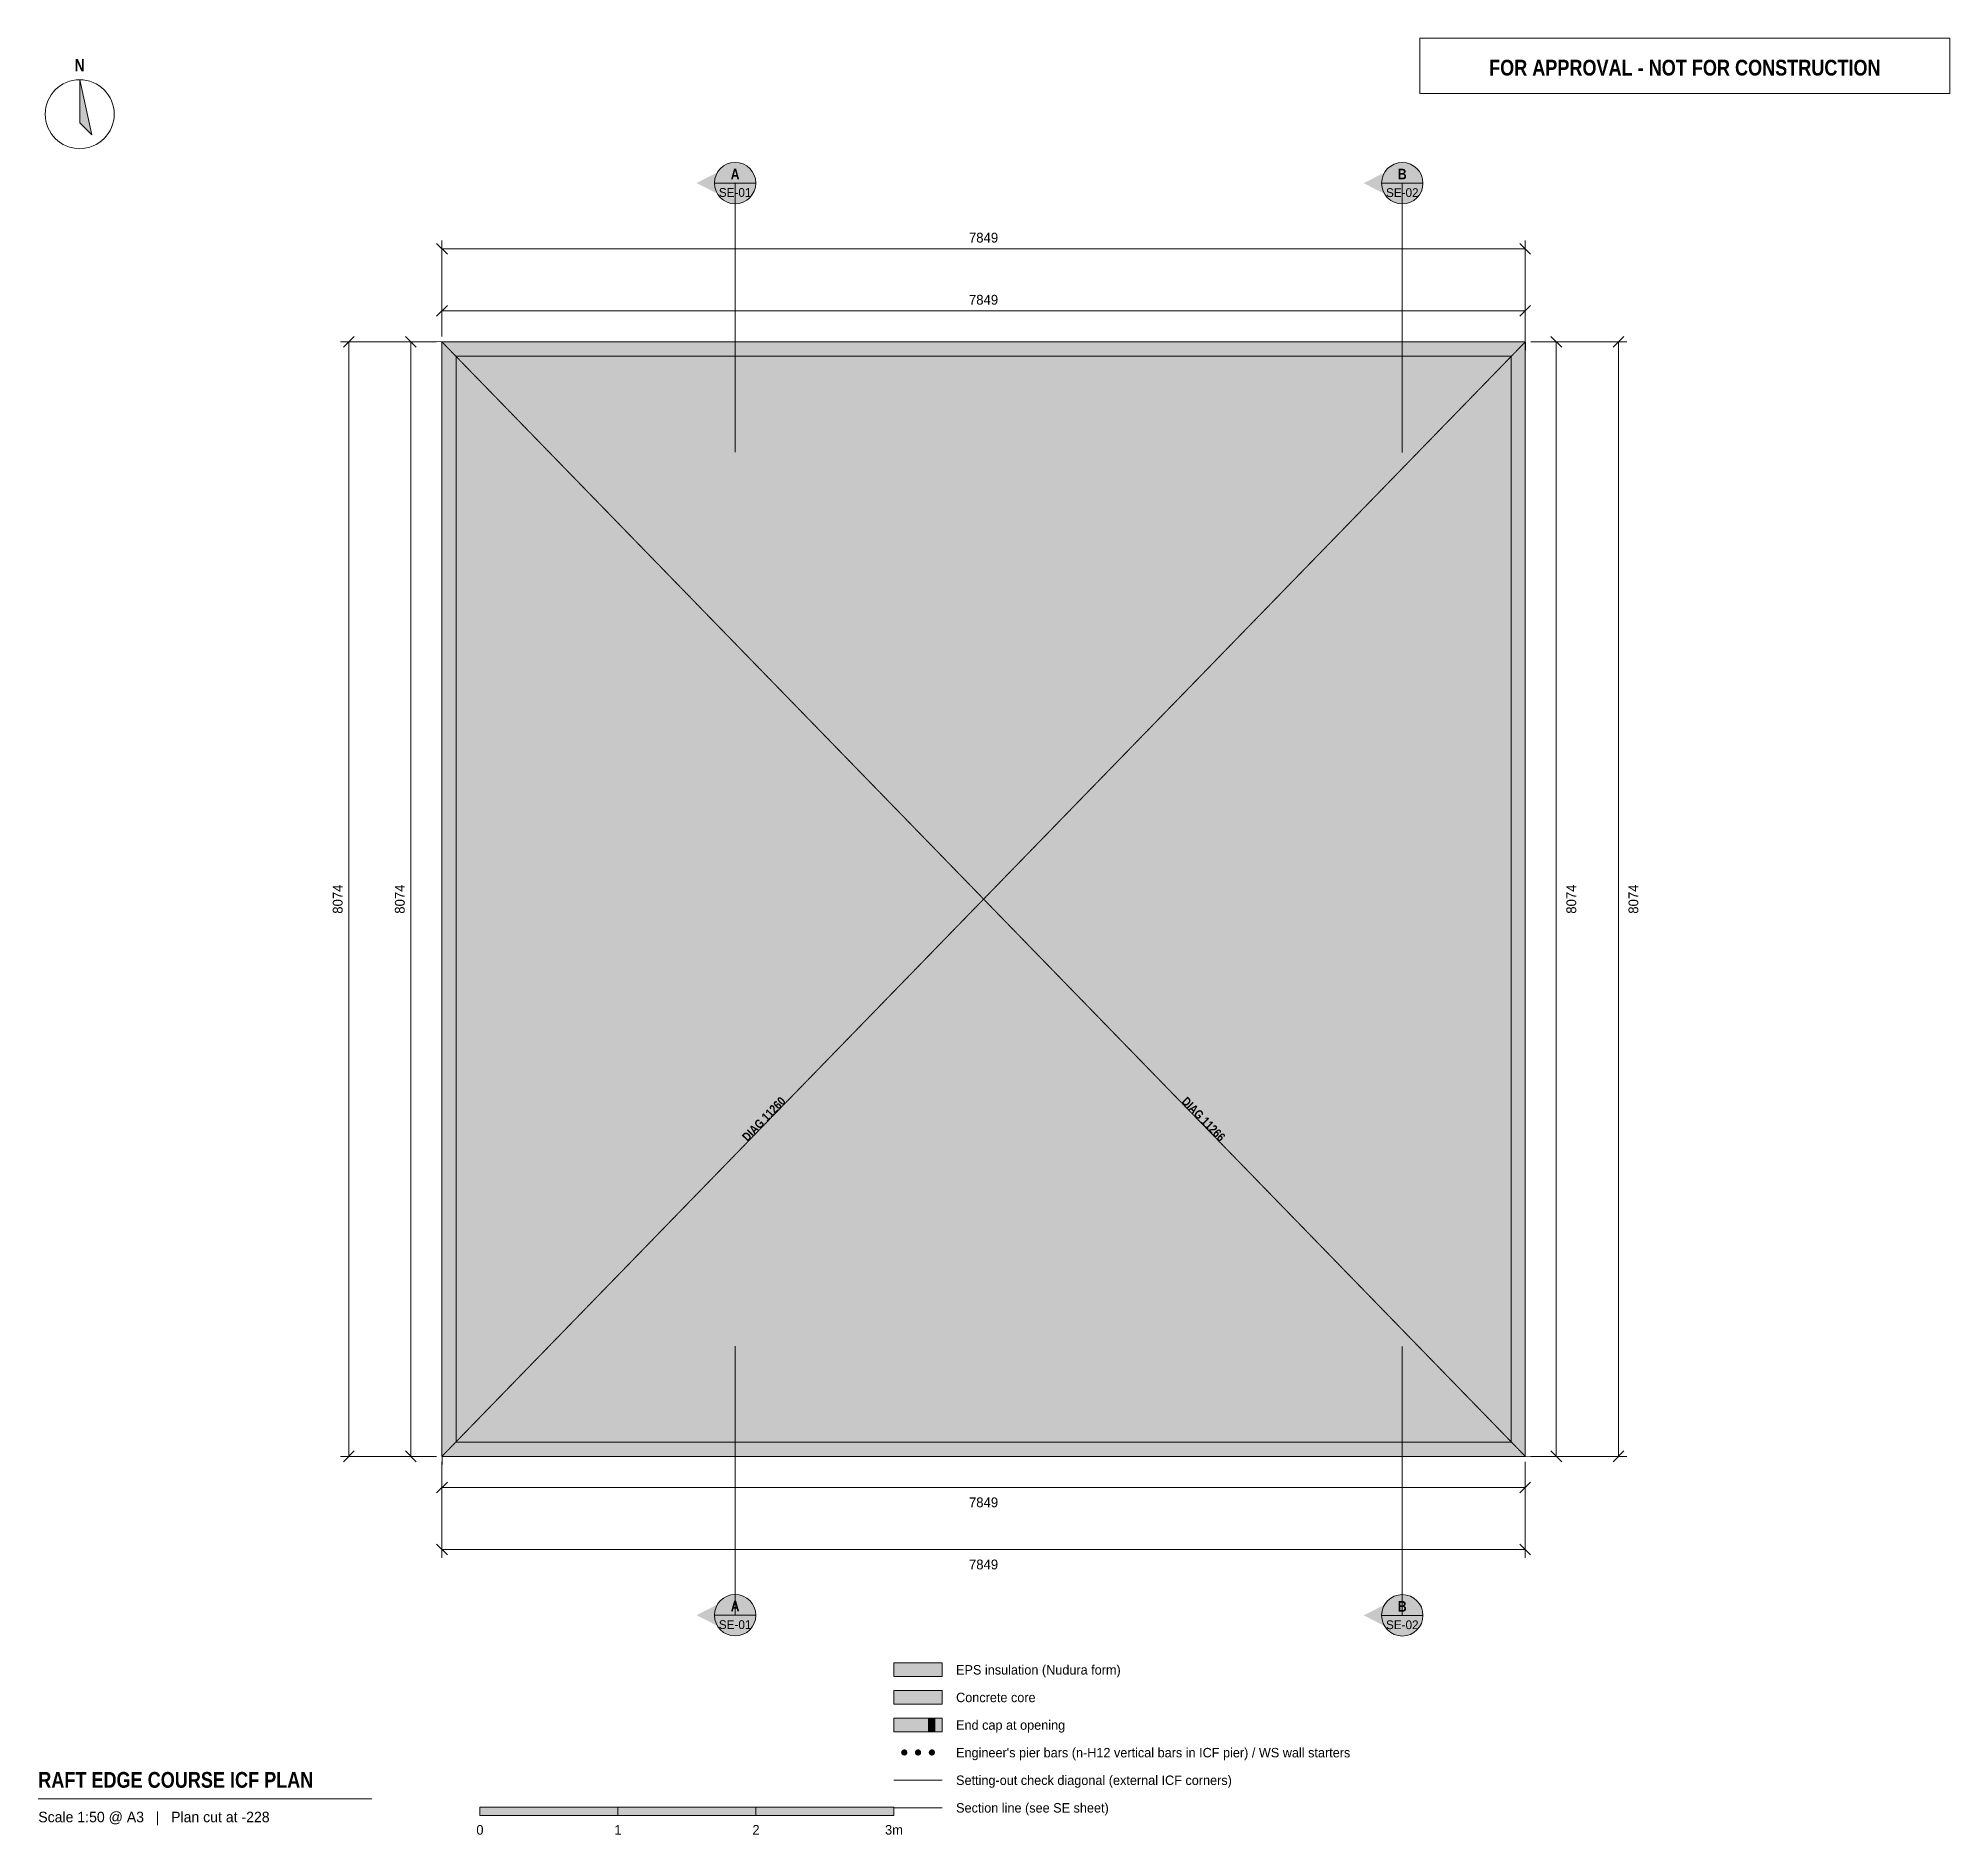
# Model space of a CAD drawing. Header units: millimetres. Extents: x -2925 to 10925, y -2742 to 10274.
import ezdxf
from ezdxf.enums import TextEntityAlignment as Align

# ---------------------------------------------------------------- set-up
doc = ezdxf.new("R2010")
doc.units = ezdxf.units.MM
doc.linetypes.add('DASHED', pattern=[1.524, 1.27, -0.254])
for name, color, linetype in [('FILL-C_9E1A1A', 7, 'Continuous'), ('FILL-C_B2B2B5', 7, 'Continuous'), ('FILL-EPS', 7, 'Continuous'), ('FILL-INK', 7, 'Continuous'), ('FILL-RED', 7, 'Continuous'), ('FILL-TEAL_DK', 7, 'Continuous'), ('FILL-WHITE', 7, 'Continuous'), ('LINE-C_85297A', 7, 'Continuous'), ('LINE-C_85297A-DASH', 7, 'DASHED'), ('LINE-INK', 7, 'Continuous'), ('LINE-RED', 7, 'Continuous'), ('LINE-RED-DASH', 7, 'DASHED'), ('LINE-STEEL_GREY', 7, 'Continuous'), ('LINE-TEAL_DK', 7, 'Continuous'), ('TEXT-C_85297A', 7, 'Continuous'), ('TEXT-INK', 7, 'Continuous'), ('TEXT-RED', 7, 'Continuous'), ('TEXT-STEEL_GREY', 7, 'Continuous')]:
    doc.layers.add(name, color=color, linetype=linetype)
doc.styles.add('OpenSansCondensed-Bold', font='OpenSansCondensed-Bold.ttf')

msp = doc.modelspace()

# ---------------------------------------------------------------- hatches: boundary and pattern name
at = {"layer": 'FILL-C_9E1A1A', "true_color": 0x9e1a1a}
h = msp.add_hatch(color=256, dxfattribs=at)
h.dxf.hatch_style = 1
h.paths.add_polyline_path([(3372, -2146), (3371, -2140), (3369, -2134), (3366, -2130), (3361, -2126), (3356, -2124), (3350, -2123), (3344, -2124), (3338, -2126), (3334, -2130), (3330, -2134), (3328, -2140), (3327, -2146), (3328, -2152), (3330, -2157), (3334, -2162), (3338, -2165), (3344, -2167), (3350, -2168), (3356, -2167), (3361, -2165), (3366, -2162), (3369, -2157), (3371, -2152)])
h = msp.add_hatch(color=256, dxfattribs=at)
h.dxf.hatch_style = 1
h.paths.add_polyline_path([(3472, -2146), (3471, -2140), (3469, -2134), (3466, -2130), (3461, -2126), (3456, -2124), (3450, -2123), (3444, -2124), (3438, -2126), (3434, -2130), (3430, -2134), (3428, -2140), (3427, -2146), (3428, -2152), (3430, -2157), (3434, -2162), (3438, -2165), (3444, -2167), (3450, -2168), (3456, -2167), (3461, -2165), (3466, -2162), (3469, -2157), (3471, -2152)])
h = msp.add_hatch(color=256, dxfattribs=at)
h.dxf.hatch_style = 1
h.paths.add_polyline_path([(3572, -2146), (3571, -2140), (3569, -2134), (3566, -2130), (3561, -2126), (3556, -2124), (3550, -2123), (3544, -2124), (3538, -2126), (3534, -2130), (3530, -2134), (3528, -2140), (3527, -2146), (3528, -2152), (3530, -2157), (3534, -2162), (3538, -2165), (3544, -2167), (3550, -2168), (3556, -2167), (3561, -2165), (3566, -2162), (3569, -2157), (3571, -2152)])
at = {"layer": 'FILL-C_B2B2B5', "true_color": 0xb2b2b5}
h = msp.add_hatch(color=256, dxfattribs=at)
h.dxf.hatch_style = 1
h.paths.add_polyline_path([(3275, -1796), (3625, -1796), (3625, -1696), (3275, -1696)])
at = {"layer": 'FILL-EPS', "true_color": 0xccffff}
h = msp.add_hatch(color=256, dxfattribs=at)
h.dxf.hatch_style = 1
h.paths.add_polyline_path([(0, 8074), (7849, 8074), (7849, 0), (7849, 0), (7851, -2), (7850, -1), (7849, 0), (7849, 0), (7849, 0), (0, 0)])
h.paths.add_polyline_path([(7747, 102), (7747, 7972), (102, 7972), (102, 102)], flags=0)
h = msp.add_hatch(color=256, dxfattribs=at)
h.dxf.hatch_style = 1
h.paths.add_polyline_path([(3275, -1596), (3625, -1596), (3625, -1496), (3275, -1496)])
h = msp.add_hatch(color=256, dxfattribs=at)
h.dxf.hatch_style = 1
h.paths.add_polyline_path([(3275, -1996), (3625, -1996), (3625, -1896), (3275, -1896)])
at = {"layer": 'FILL-INK', "true_color": 0x14141a}
h = msp.add_hatch(color=256, dxfattribs=at)
h.dxf.hatch_style = 1
h.paths.add_polyline_path([(-2625, 9974), (-2538, 9574), (-2625, 9662)])
h = msp.add_hatch(color=256, dxfattribs=at)
h.dxf.hatch_style = 1
h.paths.add_polyline_path([(275, -2601), (1275, -2601), (1275, -2541), (275, -2541)])
h = msp.add_hatch(color=256, dxfattribs=at)
h.dxf.hatch_style = 1
h.paths.add_polyline_path([(2275, -2601), (3275, -2601), (3275, -2541), (2275, -2541)])
at = {"layer": 'FILL-RED', "true_color": 0xb81a1f}
h = msp.add_hatch(color=256, dxfattribs=at)
h.dxf.hatch_style = 1
h.paths.add_polyline_path([(1844, 9225), (2124, 9083), (2124, 9368)])
h = msp.add_hatch(color=256, dxfattribs=at)
h.dxf.hatch_style = 1
h.paths.add_polyline_path([(6678, 9224), (6958, 9082), (6958, 9367)])
h = msp.add_hatch(color=256, dxfattribs=at)
h.dxf.hatch_style = 1
h.paths.add_polyline_path([(1844, -1151), (2124, -1293), (2124, -1008)])
h = msp.add_hatch(color=256, dxfattribs=at)
h.dxf.hatch_style = 1
h.paths.add_polyline_path([(6678, -1152), (6958, -1295), (6958, -1010)])
at = {"layer": 'FILL-TEAL_DK', "true_color": 0x006b5c}
h = msp.add_hatch(color=256, dxfattribs=at)
h.dxf.hatch_style = 1
h.paths.add_polyline_path([(3525, -1996), (3570, -1996), (3570, -1896), (3525, -1896)])
at = {"layer": 'FILL-WHITE', "true_color": 0xffffff}
h = msp.add_hatch(color=256, dxfattribs=at)
h.dxf.hatch_style = 1
h.paths.add_polyline_path([(2274, 9225), (2269, 9264), (2254, 9300), (2230, 9331), (2199, 9355), (2163, 9370), (2124, 9375), (2085, 9370), (2049, 9355), (2018, 9331), (1994, 9300), (1979, 9264), (1974, 9225), (1979, 9187), (1994, 9150), (2018, 9119), (2049, 9095), (2085, 9080), (2124, 9075), (2163, 9080), (2199, 9095), (2230, 9119), (2254, 9150), (2269, 9187)])
h = msp.add_hatch(color=256, dxfattribs=at)
h.dxf.hatch_style = 1
h.paths.add_polyline_path([(7108, 9224), (7103, 9263), (7088, 9299), (7064, 9330), (7033, 9354), (6997, 9369), (6958, 9374), (6919, 9369), (6883, 9354), (6852, 9330), (6828, 9299), (6813, 9263), (6808, 9224), (6813, 9185), (6828, 9149), (6852, 9118), (6883, 9094), (6919, 9079), (6958, 9074), (6997, 9079), (7033, 9094), (7064, 9118), (7088, 9149), (7103, 9185)])
h = msp.add_hatch(color=256, dxfattribs=at)
h.dxf.hatch_style = 1
h.paths.add_polyline_path([(2192, 2169), (2603, 2592), (2476, 2716), (2064, 2293)])
h = msp.add_hatch(color=256, dxfattribs=at)
h.dxf.hatch_style = 1
h.paths.add_polyline_path([(5247, 2591), (5658, 2168), (5786, 2292), (5374, 2715)])
h = msp.add_hatch(color=256, dxfattribs=at)
h.dxf.hatch_style = 1
h.paths.add_polyline_path([(2274, -1151), (2269, -1112), (2254, -1076), (2230, -1045), (2199, -1021), (2163, -1006), (2124, -1001), (2085, -1006), (2049, -1021), (2018, -1045), (1994, -1076), (1979, -1112), (1974, -1151), (1979, -1189), (1994, -1226), (2018, -1257), (2049, -1281), (2085, -1296), (2124, -1301), (2163, -1296), (2199, -1281), (2230, -1257), (2254, -1226), (2269, -1189)])
h = msp.add_hatch(color=256, dxfattribs=at)
h.dxf.hatch_style = 1
h.paths.add_polyline_path([(7108, -1152), (7103, -1113), (7088, -1077), (7064, -1046), (7033, -1022), (6997, -1007), (6958, -1002), (6919, -1007), (6883, -1022), (6852, -1046), (6828, -1077), (6813, -1113), (6808, -1152), (6813, -1191), (6828, -1227), (6852, -1258), (6883, -1282), (6919, -1297), (6958, -1302), (6997, -1297), (7033, -1282), (7064, -1258), (7088, -1227), (7103, -1191)])
h = msp.add_hatch(color=256, dxfattribs=at)
h.dxf.hatch_style = 1
h.paths.add_polyline_path([(1275, -2601), (2275, -2601), (2275, -2541), (1275, -2541)])

# ---------------------------------------------------------------- linework, layer by layer
at = {"layer": 'LINE-C_85297A', "lineweight": 5}
for p, q in [((-62, 8077), (58, 8075)), ((7850, 8014), (7848, 8134)), ((1, -60), (-1, 60)), ((7791, -1), (7911, -3))]:
    msp.add_line(p, q, dxfattribs=at)
at = {"layer": 'LINE-C_85297A-DASH', "lineweight": 5}
for p, q in [((-2, 8076), (7851, -2)), ((0, 0), (7849, 8074)), ((3275, -2346), (3625, -2346))]:
    msp.add_line(p, q, dxfattribs=at)
at = {"layer": 'LINE-INK', "lineweight": 5}
for p, q in [((39, 8710), (-39, 8788)), ((0, 8114), (0, 8809)), ((7849, 8749), (0, 8749)), ((7888, 8710), (7810, 8788)), ((7849, 8114), (7849, 8809)), ((-39, 8260), (39, 8338)), ((0, 8114), (0, 8359)), ((7810, 8260), (7888, 8338)), ((7849, 8114), (7849, 8359)), ((0, 8299), (7849, 8299)), ((-40, 8074), (-735, 8074)), ((-636, 8113), (-714, 8035)), ((-675, 8074), (-675, 0)), ((-40, 8074), (-285, 8074)), ((-186, 8035), (-264, 8113)), ((-225, 0), (-225, 8074)), ((7889, 8074), (8134, 8074)), ((7889, 8074), (8584, 8074)), ((8035, 8113), (8113, 8035)), ((8074, 8074), (8074, 0)), ((8485, 8035), (8563, 8113)), ((8524, 0), (8524, 8074)), ((-40, 0), (-735, 0)), ((-636, 39), (-714, -39)), ((-40, 0), (-285, 0)), ((-186, -39), (-264, 39)), ((7889, 0), (8134, 0)), ((7889, 0), (8584, 0)), ((8035, 39), (8113, -39)), ((8485, -39), (8563, 39)), ((0, -40), (0, -285)), ((0, -40), (0, -735)), ((7849, -40), (7849, -285)), ((7849, -40), (7849, -735)), ((39, -186), (-39, -264)), ((7849, -225), (0, -225)), ((7888, -186), (7810, -264)), ((-39, -636), (39, -714)), ((0, -675), (7849, -675)), ((7810, -636), (7888, -714)), ((-2925, -2481), (-509, -2481))]:
    msp.add_line(p, q, dxfattribs=at)
for points in [[(-2625, 9974), (-2538, 9574), (-2625, 9662)], [(0, 0), (0, 8074), (7849, 8074), (7849, 0), (7849, 0), (7851, -2), (7850, -1), (7849, 0), (7849, 0), (7849, 0)], [(102, 102), (7747, 102), (7747, 7972), (102, 7972)], [(3275, -1596), (3625, -1596), (3625, -1496), (3275, -1496)], [(3275, -1996), (3625, -1996), (3625, -1896), (3275, -1896)], [(275, -2601), (1275, -2601), (1275, -2541), (275, -2541)], [(1275, -2601), (2275, -2601), (2275, -2541), (1275, -2541)], [(2275, -2601), (3275, -2601), (3275, -2541), (2275, -2541)]]:
    msp.add_lwpolyline(points, close=True, dxfattribs=at)
msp.add_circle((-2625, 9724), 250, dxfattribs=at)
at = {"layer": 'LINE-RED', "lineweight": 5}
for p, q in [((1974, 9225), (2274, 9225)), ((6808, 9224), (7108, 9224)), ((1974, -1151), (2274, -1151)), ((6808, -1152), (7108, -1152))]:
    msp.add_line(p, q, dxfattribs=at)
msp.add_lwpolyline([(7085, 9874), (10925, 9874), (10925, 10274), (7085, 10274)], close=True, dxfattribs=at)
for centre in [(2124, 9225), (6958, 9224), (2124, -1151), (6958, -1152)]:
    msp.add_circle(centre, 150, dxfattribs=at)
at = {"layer": 'LINE-RED-DASH', "lineweight": 5}
for p, q in [((2124, 9225), (2124, 7275)), ((6958, 9224), (6958, 7274)), ((2124, -1151), (2124, 799)), ((6958, -1152), (6958, 798)), ((3275, -2546), (3625, -2546))]:
    msp.add_line(p, q, dxfattribs=at)
at = {"layer": 'LINE-STEEL_GREY', "lineweight": 5}
msp.add_lwpolyline([(3275, -1796), (3625, -1796), (3625, -1696), (3275, -1696)], close=True, dxfattribs=at)
at = {"layer": 'LINE-TEAL_DK', "lineweight": 5}
msp.add_lwpolyline([(3525, -1996), (3570, -1996), (3570, -1896), (3525, -1896)], close=True, dxfattribs=at)

# ---------------------------------------------------------------- texts
at = {"layer": 'TEXT-C_85297A', "style": 'OpenSansCondensed-Bold'}
for s, rotation, p in [('DIAG 11260', 45.8096, (2355, 2422)), ('DIAG 11266', -45.8091, (5495, 2421))]:
    msp.add_text(s, height=63.5, rotation=rotation, dxfattribs=at).set_placement(p, align=Align.CENTER)
at = {"layer": 'TEXT-INK', "style": 'OpenSansCondensed-Bold'}
msp.add_text('N', height=88.9, dxfattribs=at).set_placement((-2625, 10034), align=Align.CENTER)
at = {"layer": 'TEXT-INK'}
for s, height, p in [('7849', 71.1, (3924, 8794)), ('7849', 71.1, (3924, 8344)), ('7849', 71.1, (3924, -369)), ('7849', 71.1, (3924, -819)), ('0', 69.8, (275, -2741)), ('1', 69.8, (1275, -2741)), ('2', 69.8, (2275, -2741)), ('3m', 69.8, (3275, -2741))]:
    msp.add_text(s, height=height, dxfattribs=at).set_placement(p, align=Align.CENTER)
for p in [(-720, 4037), (-270, 4037), (8218, 4037), (8668, 4037)]:
    msp.add_text('8074', height=71.1, rotation=90, dxfattribs=at).set_placement(p, align=Align.CENTER)
for s, p in [('EPS insulation (Nudura form)', (3725, -1581)), ('Concrete core', (3725, -1781)), ('End cap at opening', (3725, -1981)), ("Engineer's pier bars (n-H12 vertical bars in ICF pier) / WS wall starters", (3725, -2181)), ('Setting-out check diagonal (external ICF corners)', (3725, -2381)), ('Section line (see SE sheet)', (3725, -2581))]:
    msp.add_text(s, height=68.58, dxfattribs=at).set_placement(p)
at = {"layer": 'TEXT-INK', "style": 'OpenSansCondensed-Bold'}
msp.add_text('RAFT EDGE COURSE ICF PLAN', height=114.3, dxfattribs=at).set_placement((-2925, -2401))
at = {"layer": 'TEXT-RED', "style": 'OpenSansCondensed-Bold'}
for s, height, p in [('FOR APPROVAL - NOT FOR CONSTRUCTION', 114.3, (9005, 10004)), ('A', 76.2, (2124, 9253)), ('B', 76.2, (6958, 9252)), ('A', 76.2, (2124, -1123)), ('B', 76.2, (6958, -1125))]:
    msp.add_text(s, height=height, dxfattribs=at).set_placement(p, align=Align.CENTER)
at = {"layer": 'TEXT-RED'}
for s, p in [('SE-01', (2124, 9125)), ('SE-02', (6958, 9124)), ('SE-01', (2124, -1251)), ('SE-02', (6958, -1252))]:
    msp.add_text(s, height=63.5, dxfattribs=at).set_placement(p, align=Align.CENTER)
at = {"layer": 'TEXT-STEEL_GREY'}
msp.add_text('Scale 1:50 @ A3   |   Plan cut at -228', height=76.2, dxfattribs=at).set_placement((-2925, -2651))

doc.saveas('drawing.dxf')
